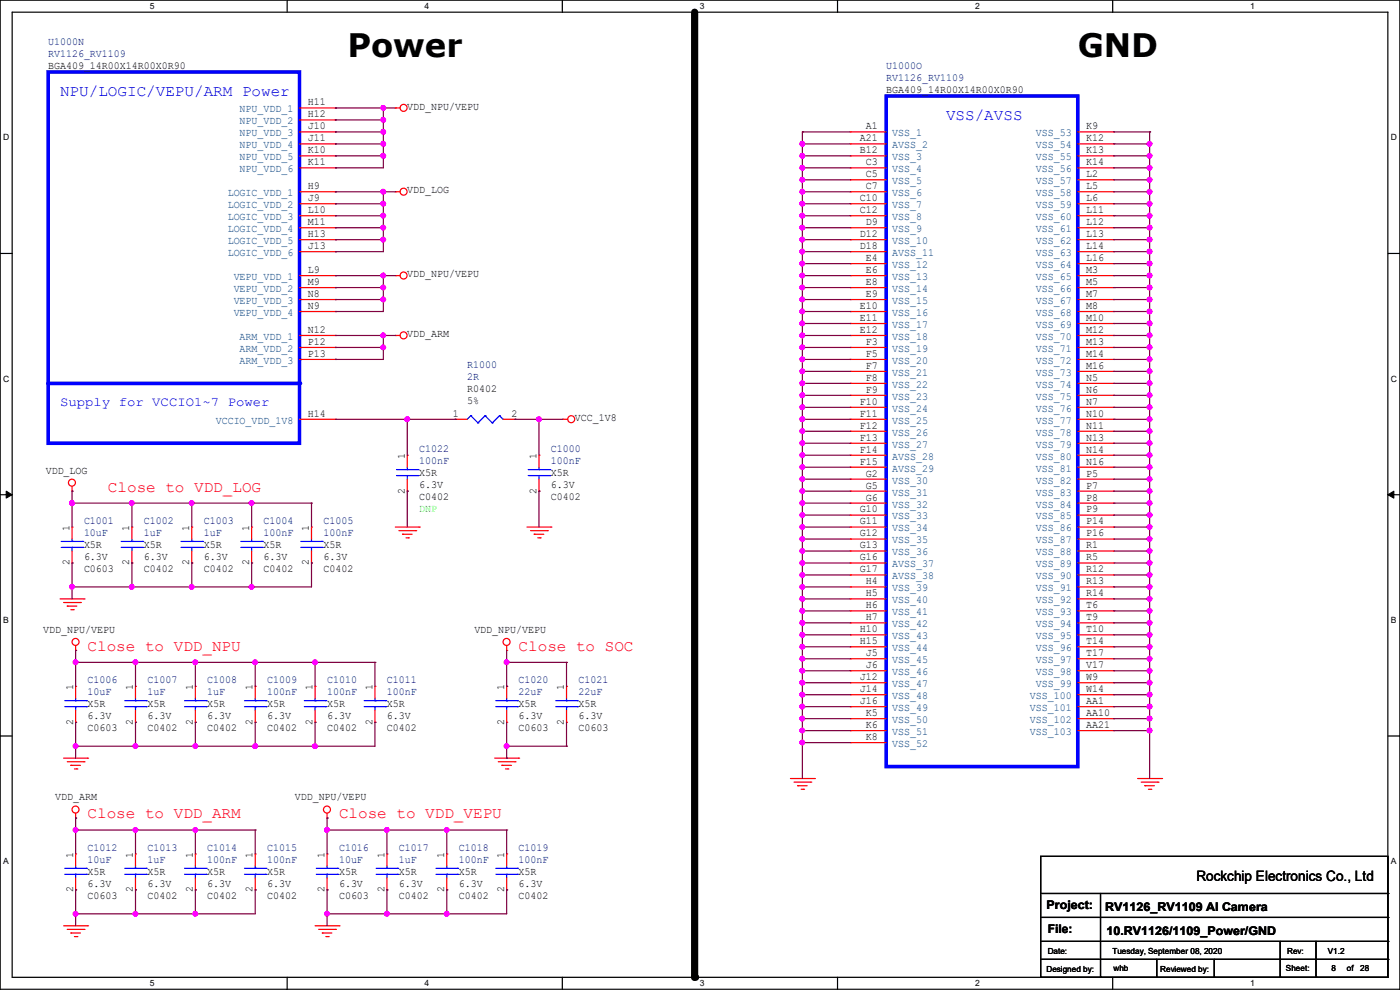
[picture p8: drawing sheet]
<svg xmlns="http://www.w3.org/2000/svg" width="297mm" height="210mm" viewBox="0 0 297 210" stroke-linecap="round" stroke-linejoin="round" font-family="sans-serif">
<defs><g id="words">
<g font-size="6.9">
<text x="73.7" y="12">Power</text>
<text x="228.6" y="12">GND</text>
</g>
<g font-size="3.3" fill="#00f">
<text x="12.7" y="20.4">NPU/LOGIC/VEPU/ARM Power</text>
<text x="200.7" y="25.5">VSS/AVSS</text>
</g>
<g font-size="3.3" fill="#f00">
<text x="22.9" y="104.3">Close to VDD_LOG</text>
<text x="18.6" y="138">Close to VDD_NPU</text>
<text x="110" y="138">Close to SOC</text>
<text x="18.6" y="173.6">Close to VDD_ARM</text>
<text x="71.9" y="173.6">Close to VDD_VEPU</text>
</g>
<text font-size="3" x="253.8" y="186.9">Rockchip Electronics Co., Ltd</text>
<text font-size="2.8" fill="#00f" x="12.7" y="86.1">Supply for VCCIO1~7 Power</text>
<g font-size="2.5">
<text x="222" y="192.9">Project:</text>
<text x="222.3" y="198">File:</text>
<text x="234.5" y="193.2">RV1126_RV1109 AI Camera</text>
<text x="234.7" y="198.2">10.RV1126/1109_Power/GND</text>
</g>
<g font-size="2.3" fill="#000080">
<text x="10.2" y="9.5">U1000N</text>
<text x="10.2" y="12.1">RV1126_RV1109</text>
<text x="188" y="14.6">U1000O</text>
<text x="188" y="17.1">RV1126_RV1109</text>
<text x="99.1" y="78.1">R1000</text>
<text x="99.1" y="80.6">2R</text>
<text x="88.9" y="95.9">C1022</text>
<text x="116.9" y="95.9">C1000</text>
<text x="88.9" y="98.4">100nF</text>
<text x="116.9" y="98.4">100nF</text>
<text x="17.8" y="111.1">C1001</text>
<text x="17.8" y="113.7">10uF</text>
<text x="30.5" y="111.1">C1002</text>
<text x="30.5" y="113.7">1uF</text>
<text x="43.2" y="111.1">C1003</text>
<text x="43.2" y="113.7">1uF</text>
<text x="55.9" y="111.1">C1004</text>
<text x="55.9" y="113.7">100nF</text>
<text x="68.6" y="111.1">C1005</text>
<text x="68.6" y="113.7">100nF</text>
<text x="18.6" y="144.9">C1006</text>
<text x="18.6" y="147.4">10uF</text>
<text x="31.3" y="144.9">C1007</text>
<text x="31.3" y="147.4">1uF</text>
<text x="44" y="144.9">C1008</text>
<text x="44" y="147.4">1uF</text>
<text x="56.7" y="144.9">C1009</text>
<text x="56.7" y="147.4">100nF</text>
<text x="69.4" y="144.9">C1010</text>
<text x="69.4" y="147.4">100nF</text>
<text x="82.1" y="144.9">C1011</text>
<text x="82.1" y="147.4">100nF</text>
<text x="110" y="144.9">C1020</text>
<text x="110" y="147.4">22uF</text>
<text x="122.7" y="144.9">C1021</text>
<text x="122.7" y="147.4">22uF</text>
<text x="18.6" y="180.5">C1012</text>
<text x="18.6" y="183">10uF</text>
<text x="31.3" y="180.5">C1013</text>
<text x="31.3" y="183">1uF</text>
<text x="44" y="180.5">C1014</text>
<text x="44" y="183">100nF</text>
<text x="56.7" y="180.5">C1015</text>
<text x="56.7" y="183">100nF</text>
<text x="71.9" y="180.5">C1016</text>
<text x="71.9" y="183">10uF</text>
<text x="84.6" y="180.5">C1017</text>
<text x="84.6" y="183">1uF</text>
<text x="97.3" y="180.5">C1018</text>
<text x="97.3" y="183">100nF</text>
<text x="110" y="180.5">C1019</text>
<text x="110" y="183">100nF</text>
</g>
<g font-size="2.3">
<text x="10.2" y="14.6">BGA409_14R00X14R00X0R90</text>
<text x="65.3" y="22.4">H11</text>
<text x="86.4" y="23.2">VDD_NPU/VEPU</text>
<text x="188" y="19.7">BGA409_14R00X14R00X0R90</text>
<text x="65.3" y="24.9">H12</text>
<text x="65.3" y="27.4">J10</text>
<text x="65.3" y="30">J11</text>
<text x="182.4" y="30">A21</text>
<text x="183.7" y="27.4">A1</text>
<text x="230.4" y="27.4">K9</text>
<text x="230.4" y="30">K12</text>
<text x="65.3" y="32.5">K10</text>
<text x="65.3" y="35.1">K11</text>
<text x="182.4" y="32.5">B12</text>
<text x="183.7" y="35.1">C3</text>
<text x="230.4" y="35.1">K14</text>
<text x="230.4" y="32.5">K13</text>
<text x="65.3" y="40.1">H9</text>
<text x="86.4" y="41">VDD_LOG</text>
<text x="183.7" y="37.6">C5</text>
<text x="183.7" y="40.1">C7</text>
<text x="230.4" y="37.6">L2</text>
<text x="230.4" y="40.1">L5</text>
<text x="65.3" y="42.7">J9</text>
<text x="65.3" y="45.2">L10</text>
<text x="65.3" y="47.8">M11</text>
<text x="182.4" y="42.7">C10</text>
<text x="182.4" y="45.2">C12</text>
<text x="183.7" y="47.8">D9</text>
<text x="230.4" y="42.7">L6</text>
<text x="230.4" y="47.8">L12</text>
<text x="230.4" y="45.2">L11</text>
<text x="65.3" y="50.3">H13</text>
<text x="65.3" y="52.8">J13</text>
<text x="182.4" y="50.3">D12</text>
<text x="182.4" y="52.8">D18</text>
<text x="230.4" y="50.3">L13</text>
<text x="230.4" y="52.8">L14</text>
<text x="65.3" y="57.9">L9</text>
<text x="86.4" y="58.8">VDD_NPU/VEPU</text>
<text x="183.7" y="55.4">E4</text>
<text x="183.7" y="57.9">E6</text>
<text x="230.4" y="55.4">L16</text>
<text x="230.4" y="57.9">M3</text>
<text x="65.3" y="60.5">M9</text>
<text x="65.3" y="63">N8</text>
<text x="65.3" y="65.5">N9</text>
<text x="182.4" y="65.5">E10</text>
<text x="183.7" y="60.5">E8</text>
<text x="183.7" y="63">E9</text>
<text x="230.4" y="63">M7</text>
<text x="230.4" y="60.5">M5</text>
<text x="230.4" y="65.5">M8</text>
<text x="65.3" y="70.6">N12</text>
<text x="86.4" y="71.5">VDD_ARM</text>
<text x="182.4" y="70.6">E12</text>
<text x="182.4" y="68.1">E11</text>
<text x="230.4" y="70.6">M12</text>
<text x="230.4" y="68.1">M10</text>
<text x="65.3" y="73.2">P12</text>
<text x="65.3" y="75.7">P13</text>
<text x="183.7" y="73.2">F3</text>
<text x="183.7" y="75.7">F5</text>
<text x="230.4" y="73.2">M13</text>
<text x="230.4" y="75.7">M14</text>
<text x="99.1" y="83.2">R0402</text>
<text x="183.7" y="78.2">F7</text>
<text x="183.7" y="83.3">F9</text>
<text x="183.7" y="80.8">F8</text>
<text x="230.4" y="78.2">M16</text>
<text x="230.4" y="80.8">N5</text>
<text x="230.4" y="83.3">N6</text>
<text x="65.3" y="88.4">H14</text>
<text x="96.1" y="88.4">1</text>
<text x="99.1" y="85.7">5%</text>
<text x="108.5" y="88.4">2</text>
<text x="122" y="89.3">VCC_1V8</text>
<text x="182.4" y="85.9">F10</text>
<text x="182.4" y="88.4">F11</text>
<text x="230.4" y="85.9">N7</text>
<text x="230.4" y="88.4">N10</text>
<text x="182.4" y="90.9">F12</text>
<text x="182.4" y="93.5">F13</text>
<text x="230.4" y="90.9">N11</text>
<text x="230.4" y="93.5">N13</text>
<text x="9.7" y="100.5">VDD_LOG</text>
<text x="85.9" y="97.3" transform="rotate(-90 85.9 97.3)">1</text>
<text x="88.9" y="101">X5R</text>
<text x="113.8" y="97.3" transform="rotate(-90 113.8 97.3)">1</text>
<text x="116.9" y="101">X5R</text>
<text x="182.4" y="98.6">F15</text>
<text x="182.4" y="96">F14</text>
<text x="183.7" y="101.1">G2</text>
<text x="230.4" y="101.1">P5</text>
<text x="230.4" y="96">N14</text>
<text x="230.4" y="98.6">N16</text>
<text x="85.9" y="104.7" transform="rotate(-90 85.9 104.7)">2</text>
<text x="88.9" y="106">C0402</text>
<text x="88.9" y="103.5">6.3V</text>
<text x="113.8" y="104.7" transform="rotate(-90 113.8 104.7)">2</text>
<text x="116.9" y="106">C0402</text>
<text x="116.9" y="103.5">6.3V</text>
<text x="183.7" y="103.6">G5</text>
<text x="183.7" y="106.2">G6</text>
<text x="230.4" y="103.6">P7</text>
<text x="230.4" y="106.2">P8</text>
<text x="14.7" y="112.6" transform="rotate(-90 14.7 112.6)">1</text>
<text x="27.4" y="112.6" transform="rotate(-90 27.4 112.6)">1</text>
<text x="40.1" y="112.6" transform="rotate(-90 40.1 112.6)">1</text>
<text x="52.8" y="112.6" transform="rotate(-90 52.8 112.6)">1</text>
<text x="65.5" y="112.6" transform="rotate(-90 65.5 112.6)">1</text>
<text x="182.4" y="108.7">G10</text>
<text x="182.4" y="111.3">G11</text>
<text x="182.4" y="113.8">G12</text>
<text x="230.4" y="111.3">P14</text>
<text x="230.4" y="113.8">P16</text>
<text x="230.4" y="108.7">P9</text>
<text x="14.7" y="119.9" transform="rotate(-90 14.7 119.9)">2</text>
<text x="17.8" y="116.2">X5R</text>
<text x="17.8" y="118.7">6.3V</text>
<text x="27.4" y="119.9" transform="rotate(-90 27.4 119.9)">2</text>
<text x="30.5" y="116.2">X5R</text>
<text x="30.5" y="118.7">6.3V</text>
<text x="40.1" y="119.9" transform="rotate(-90 40.1 119.9)">2</text>
<text x="43.2" y="116.2">X5R</text>
<text x="43.2" y="118.7">6.3V</text>
<text x="52.8" y="119.9" transform="rotate(-90 52.8 119.9)">2</text>
<text x="55.9" y="116.2">X5R</text>
<text x="55.9" y="118.7">6.3V</text>
<text x="65.5" y="119.9" transform="rotate(-90 65.5 119.9)">2</text>
<text x="68.6" y="116.2">X5R</text>
<text x="68.6" y="118.7">6.3V</text>
<text x="182.4" y="118.9">G16</text>
<text x="182.4" y="116.3">G13</text>
<text x="230.4" y="118.9">R5</text>
<text x="230.4" y="116.3">R1</text>
<text x="17.8" y="121.3">C0603</text>
<text x="30.5" y="121.3">C0402</text>
<text x="43.2" y="121.3">C0402</text>
<text x="55.9" y="121.3">C0402</text>
<text x="68.6" y="121.3">C0402</text>
<text x="182.4" y="121.4">G17</text>
<text x="183.7" y="124">H4</text>
<text x="230.4" y="121.4">R12</text>
<text x="230.4" y="124">R13</text>
<text x="183.7" y="126.5">H5</text>
<text x="183.7" y="129">H6</text>
<text x="183.7" y="131.6">H7</text>
<text x="230.4" y="126.5">R14</text>
<text x="230.4" y="131.6">T9</text>
<text x="230.4" y="129">T6</text>
<text x="9.2" y="134.2">VDD_NPU/VEPU</text>
<text x="100.6" y="134.2">VDD_NPU/VEPU</text>
<text x="182.4" y="134.1">H10</text>
<text x="182.4" y="136.7">H15</text>
<text x="230.4" y="134.1">T10</text>
<text x="230.4" y="136.7">T14</text>
<text x="183.7" y="139.2">J5</text>
<text x="183.7" y="141.7">J6</text>
<text x="230.4" y="139.2">T17</text>
<text x="230.4" y="141.7">V17</text>
<text x="15.5" y="146.3" transform="rotate(-90 15.5 146.3)">1</text>
<text x="18.6" y="150">X5R</text>
<text x="28.2" y="146.3" transform="rotate(-90 28.2 146.3)">1</text>
<text x="31.3" y="150">X5R</text>
<text x="40.9" y="146.3" transform="rotate(-90 40.9 146.3)">1</text>
<text x="44" y="150">X5R</text>
<text x="53.6" y="146.3" transform="rotate(-90 53.6 146.3)">1</text>
<text x="56.7" y="150">X5R</text>
<text x="66.3" y="146.3" transform="rotate(-90 66.3 146.3)">1</text>
<text x="69.4" y="150">X5R</text>
<text x="79" y="146.3" transform="rotate(-90 79 146.3)">1</text>
<text x="82.1" y="150">X5R</text>
<text x="106.9" y="146.3" transform="rotate(-90 106.9 146.3)">1</text>
<text x="110" y="150">X5R</text>
<text x="119.6" y="146.3" transform="rotate(-90 119.6 146.3)">1</text>
<text x="122.7" y="150">X5R</text>
<text x="182.4" y="146.8">J14</text>
<text x="182.4" y="149.4">J16</text>
<text x="182.4" y="144.3">J12</text>
<text x="230.4" y="144.3">W9</text>
<text x="230.4" y="146.8">W14</text>
<text x="230.4" y="149.4">AA1</text>
<text x="15.5" y="153.7" transform="rotate(-90 15.5 153.7)">2</text>
<text x="18.6" y="155.1">C0603</text>
<text x="18.6" y="152.5">6.3V</text>
<text x="28.2" y="153.7" transform="rotate(-90 28.2 153.7)">2</text>
<text x="31.3" y="155.1">C0402</text>
<text x="31.3" y="152.5">6.3V</text>
<text x="40.9" y="153.7" transform="rotate(-90 40.9 153.7)">2</text>
<text x="44" y="155.1">C0402</text>
<text x="44" y="152.5">6.3V</text>
<text x="53.6" y="153.7" transform="rotate(-90 53.6 153.7)">2</text>
<text x="56.7" y="155.1">C0402</text>
<text x="56.7" y="152.5">6.3V</text>
<text x="66.3" y="153.7" transform="rotate(-90 66.3 153.7)">2</text>
<text x="69.4" y="155.1">C0402</text>
<text x="69.4" y="152.5">6.3V</text>
<text x="79" y="153.7" transform="rotate(-90 79 153.7)">2</text>
<text x="82.1" y="155.1">C0402</text>
<text x="82.1" y="152.5">6.3V</text>
<text x="106.9" y="153.7" transform="rotate(-90 106.9 153.7)">2</text>
<text x="110" y="155.1">C0603</text>
<text x="110" y="152.5">6.3V</text>
<text x="119.6" y="153.7" transform="rotate(-90 119.6 153.7)">2</text>
<text x="122.7" y="155.1">C0603</text>
<text x="122.7" y="152.5">6.3V</text>
<text x="183.7" y="151.9">K5</text>
<text x="183.7" y="154.4">K6</text>
<text x="230.4" y="151.9">AA10</text>
<text x="230.4" y="154.4">AA21</text>
<text x="183.7" y="157">K8</text>
<text x="11.7" y="169.8">VDD_ARM</text>
<text x="62.5" y="169.8">VDD_NPU/VEPU</text>
<text x="15.5" y="181.9" transform="rotate(-90 15.5 181.9)">1</text>
<text x="18.6" y="185.5">X5R</text>
<text x="28.2" y="181.9" transform="rotate(-90 28.2 181.9)">1</text>
<text x="31.3" y="185.5">X5R</text>
<text x="40.9" y="181.9" transform="rotate(-90 40.9 181.9)">1</text>
<text x="44" y="185.5">X5R</text>
<text x="53.6" y="181.9" transform="rotate(-90 53.6 181.9)">1</text>
<text x="56.7" y="185.5">X5R</text>
<text x="68.8" y="181.9" transform="rotate(-90 68.8 181.9)">1</text>
<text x="71.9" y="185.5">X5R</text>
<text x="81.5" y="181.9" transform="rotate(-90 81.5 181.9)">1</text>
<text x="84.6" y="185.5">X5R</text>
<text x="94.2" y="181.9" transform="rotate(-90 94.2 181.9)">1</text>
<text x="97.3" y="185.5">X5R</text>
<text x="106.9" y="181.9" transform="rotate(-90 106.9 181.9)">1</text>
<text x="110" y="185.5">X5R</text>
<text x="15.5" y="189.3" transform="rotate(-90 15.5 189.3)">2</text>
<text x="18.6" y="190.6">C0603</text>
<text x="18.6" y="188.1">6.3V</text>
<text x="28.2" y="189.3" transform="rotate(-90 28.2 189.3)">2</text>
<text x="31.3" y="190.6">C0402</text>
<text x="31.3" y="188.1">6.3V</text>
<text x="40.9" y="189.3" transform="rotate(-90 40.9 189.3)">2</text>
<text x="44" y="190.6">C0402</text>
<text x="44" y="188.1">6.3V</text>
<text x="53.6" y="189.3" transform="rotate(-90 53.6 189.3)">2</text>
<text x="56.7" y="190.6">C0402</text>
<text x="56.7" y="188.1">6.3V</text>
<text x="68.8" y="189.3" transform="rotate(-90 68.8 189.3)">2</text>
<text x="71.9" y="190.6">C0603</text>
<text x="71.9" y="188.1">6.3V</text>
<text x="81.5" y="189.3" transform="rotate(-90 81.5 189.3)">2</text>
<text x="84.6" y="190.6">C0402</text>
<text x="84.6" y="188.1">6.3V</text>
<text x="94.2" y="189.3" transform="rotate(-90 94.2 189.3)">2</text>
<text x="97.3" y="190.6">C0402</text>
<text x="97.3" y="188.1">6.3V</text>
<text x="106.9" y="189.3" transform="rotate(-90 106.9 189.3)">2</text>
<text x="110" y="190.6">C0402</text>
<text x="110" y="188.1">6.3V</text>
</g>
<g font-size="2.3" fill="#004080">
<text x="50.8" y="23.8">NPU_VDD_1</text>
<text x="50.8" y="26.4">NPU_VDD_2</text>
<text x="50.8" y="28.9">NPU_VDD_3</text>
<text x="189.3" y="28.9">VSS_1</text>
<text x="219.8" y="28.9">VSS_53</text>
<text x="50.8" y="31.5">NPU_VDD_4</text>
<text x="50.8" y="34">NPU_VDD_5</text>
<text x="189.3" y="31.5">AVSS_2</text>
<text x="189.3" y="34">VSS_3</text>
<text x="219.8" y="31.5">VSS_54</text>
<text x="219.8" y="34">VSS_55</text>
<text x="48.3" y="41.6">LOGIC_VDD_1</text>
<text x="50.8" y="36.5">NPU_VDD_6</text>
<text x="189.3" y="39.1">VSS_5</text>
<text x="189.3" y="41.6">VSS_6</text>
<text x="189.3" y="36.5">VSS_4</text>
<text x="219.8" y="39.1">VSS_57</text>
<text x="219.8" y="41.6">VSS_58</text>
<text x="219.8" y="36.5">VSS_56</text>
<text x="48.3" y="44.2">LOGIC_VDD_2</text>
<text x="48.3" y="46.7">LOGIC_VDD_3</text>
<text x="189.3" y="44.2">VSS_7</text>
<text x="189.3" y="46.7">VSS_8</text>
<text x="219.8" y="44.2">VSS_59</text>
<text x="219.8" y="46.7">VSS_60</text>
<text x="48.3" y="49.2">LOGIC_VDD_4</text>
<text x="48.3" y="51.8">LOGIC_VDD_5</text>
<text x="189.3" y="49.2">VSS_9</text>
<text x="189.3" y="51.8">VSS_10</text>
<text x="219.8" y="49.2">VSS_61</text>
<text x="219.8" y="51.8">VSS_62</text>
<text x="48.3" y="54.3">LOGIC_VDD_6</text>
<text x="49.6" y="59.4">VEPU_VDD_1</text>
<text x="189.3" y="56.9">VSS_12</text>
<text x="189.3" y="59.4">VSS_13</text>
<text x="189.3" y="54.3">AVSS_11</text>
<text x="219.8" y="54.3">VSS_63</text>
<text x="219.8" y="56.9">VSS_64</text>
<text x="219.8" y="59.4">VSS_65</text>
<text x="49.6" y="61.9">VEPU_VDD_2</text>
<text x="49.6" y="64.5">VEPU_VDD_3</text>
<text x="189.3" y="61.9">VSS_14</text>
<text x="189.3" y="64.5">VSS_15</text>
<text x="219.8" y="64.5">VSS_67</text>
<text x="219.8" y="61.9">VSS_66</text>
<text x="49.6" y="67">VEPU_VDD_4</text>
<text x="189.3" y="67">VSS_16</text>
<text x="189.3" y="69.6">VSS_17</text>
<text x="219.8" y="67">VSS_68</text>
<text x="219.8" y="69.6">VSS_69</text>
<text x="50.8" y="74.6">ARM_VDD_2</text>
<text x="50.8" y="77.2">ARM_VDD_3</text>
<text x="50.8" y="72.1">ARM_VDD_1</text>
<text x="189.3" y="72.1">VSS_18</text>
<text x="189.3" y="74.6">VSS_19</text>
<text x="189.3" y="77.2">VSS_20</text>
<text x="219.8" y="72.1">VSS_70</text>
<text x="219.8" y="74.6">VSS_71</text>
<text x="219.8" y="77.2">VSS_72</text>
<text x="189.3" y="79.7">VSS_21</text>
<text x="189.3" y="82.3">VSS_22</text>
<text x="219.8" y="79.7">VSS_73</text>
<text x="219.8" y="82.3">VSS_74</text>
<text x="45.8" y="89.9">VCCIO_VDD_1V8</text>
<text x="189.3" y="84.8">VSS_23</text>
<text x="189.3" y="87.3">VSS_24</text>
<text x="189.3" y="89.9">VSS_25</text>
<text x="219.8" y="84.8">VSS_75</text>
<text x="219.8" y="87.3">VSS_76</text>
<text x="219.8" y="89.9">VSS_77</text>
<text x="189.3" y="92.4">VSS_26</text>
<text x="189.3" y="95">VSS_27</text>
<text x="219.8" y="92.4">VSS_78</text>
<text x="219.8" y="95">VSS_79</text>
<text x="189.3" y="100">AVSS_29</text>
<text x="189.3" y="97.5">AVSS_28</text>
<text x="219.8" y="97.5">VSS_80</text>
<text x="219.8" y="100">VSS_81</text>
<text x="189.3" y="102.6">VSS_30</text>
<text x="189.3" y="105.1">VSS_31</text>
<text x="189.3" y="107.7">VSS_32</text>
<text x="219.8" y="102.6">VSS_82</text>
<text x="219.8" y="105.1">VSS_83</text>
<text x="219.8" y="107.7">VSS_84</text>
<text x="189.3" y="110.2">VSS_33</text>
<text x="189.3" y="112.7">VSS_34</text>
<text x="219.8" y="112.7">VSS_86</text>
<text x="219.8" y="110.2">VSS_85</text>
<text x="189.3" y="117.8">VSS_36</text>
<text x="189.3" y="115.3">VSS_35</text>
<text x="219.8" y="115.3">VSS_87</text>
<text x="219.8" y="117.8">VSS_88</text>
<text x="189.3" y="120.4">AVSS_37</text>
<text x="189.3" y="122.9">AVSS_38</text>
<text x="189.3" y="125.4">VSS_39</text>
<text x="219.8" y="120.4">VSS_89</text>
<text x="219.8" y="122.9">VSS_90</text>
<text x="219.8" y="125.4">VSS_91</text>
<text x="189.3" y="128">VSS_40</text>
<text x="189.3" y="130.5">VSS_41</text>
<text x="219.8" y="128">VSS_92</text>
<text x="219.8" y="130.5">VSS_93</text>
<text x="189.3" y="135.6">VSS_43</text>
<text x="189.3" y="133.1">VSS_42</text>
<text x="219.8" y="133.1">VSS_94</text>
<text x="219.8" y="135.6">VSS_95</text>
<text x="189.3" y="138.1">VSS_44</text>
<text x="189.3" y="140.7">VSS_45</text>
<text x="189.3" y="143.2">VSS_46</text>
<text x="219.8" y="138.1">VSS_96</text>
<text x="219.8" y="140.7">VSS_97</text>
<text x="219.8" y="143.2">VSS_98</text>
<text x="189.3" y="148.3">VSS_48</text>
<text x="189.3" y="145.8">VSS_47</text>
<text x="218.5" y="148.3">VSS_100</text>
<text x="219.8" y="145.8">VSS_99</text>
<text x="189.3" y="150.8">VSS_49</text>
<text x="189.3" y="153.4">VSS_50</text>
<text x="189.3" y="155.9">VSS_51</text>
<text x="218.5" y="150.8">VSS_101</text>
<text x="218.5" y="153.4">VSS_102</text>
<text x="218.5" y="155.9">VSS_103</text>
<text x="189.3" y="158.5">VSS_52</text>
</g>
<text font-size="2.3" fill="#0f0" x="88.9" y="108.6">DNP</text>
<g font-size="1.8">
<text x="31.8" y="1.9">5</text>
<text x="90.1" y="1.9">4</text>
<text x="148.5" y="1.9">3</text>
<text x="206.8" y="1.9">2</text>
<text x="265.2" y="1.9">1</text>
<text x=".7" y="29.8">D</text>
<text x="295.1" y="29.8">D</text>
<text x=".7" y="80.9">C</text>
<text x="295.1" y="80.9">C</text>
<text x=".7" y="132.1">B</text>
<text x="295.1" y="132.1">B</text>
<text x=".7" y="183.3">A</text>
<text x="295.1" y="183.3">A</text>
<text x="222.3" y="202.3">Date:</text>
<text x="236" y="202.3">Tuesday, September 08, 2020</text>
<text x="273.1" y="202.3">Rev:</text>
<text x="281.7" y="202.3">V1.2</text>
<text x="31.8" y="209.2">5</text>
<text x="90.1" y="209.2">4</text>
<text x="148.5" y="209.2">3</text>
<text x="206.8" y="209.2">2</text>
<text x="222" y="206.1">Designed by:</text>
<text x="236.2" y="205.9">whb</text>
<text x="246.1" y="206.1">Reviewed by:</text>
<text x="265.2" y="209.2">1</text>
<text x="272.8" y="205.9">Sheet:</text>
<text x="282.5" y="205.9">8</text>
<text x="285.7" y="205.9">of</text>
<text x="288.6" y="205.9">28</text>
</g>
</g></defs>
<path d="M0 0h297v209.8h-297zM2.6 2.6h291.8v204.7h-291.8z" fill="none" stroke="#000" stroke-width=".25"/>
<g fill="#fff">
<path d="M31.7 .3h1v2h-1z"/>
<path d="M31.7 207.6h1v2h-1z"/>
</g>
<path d="M60.9 0v2.6M60.9 207.3v2.5" fill="none" stroke="#000" stroke-width=".25"/>
<g fill="#fff">
<path d="M90.1 .3h1v2h-1z"/>
<path d="M90.1 207.6h1v2h-1z"/>
</g>
<path d="M119.3 0v2.6M119.3 207.3v2.5" fill="none" stroke="#000" stroke-width=".25"/>
<g fill="#fff">
<path d="M148.5 .3h.9v2h-.9z"/>
<path d="M148.5 207.6h.9v2h-.9z"/>
</g>
<path d="M177.7 0v2.6M177.7 207.3v2.5" fill="none" stroke="#000" stroke-width=".25"/>
<g fill="#fff">
<path d="M206.8 .3h1v2h-1z"/>
<path d="M206.8 207.6h1v2h-1z"/>
</g>
<path d="M236.1 0v2.6M236.1 207.3v2.5" fill="none" stroke="#000" stroke-width=".25"/>
<g fill="#fff">
<path d="M265.2 .3h1v2h-1z"/>
<path d="M265.2 207.6h1v2h-1z"/>
<path d="M.7 28.2h1.2v1.9h-1.2z"/>
<path d="M295.1 28.2h1.2v1.9h-1.2z"/>
<path d="M.7 79.3h1.2v2h-1.2z"/>
<path d="M295.1 79.3h1.2v2h-1.2z"/>
</g>
<path d="M0 53.8h2.6M294.4 53.8h2.6" fill="none" stroke="#000" stroke-width=".25"/>
<g fill="#fff">
<path d="M.7 130.5h1.2v2h-1.2z"/>
<path d="M295.1 130.5h1.1v2h-1.1z"/>
</g>
<path d="M0 104.9h2.6M294.4 104.9h2.6" fill="none" stroke="#000" stroke-width=".25"/>
<path d="M1.3 104.2l1.3 .7-1.3 .8zM294.4 104.9l1.3-.7v1.5z" fill="#000" stroke="#000" stroke-width=".21"/>
<g fill="#fff">
<path d="M.7 181.7h1.2v2h-1.2z"/>
<path d="M295.1 181.7h1.1v2h-1.1z"/>
</g>
<g fill="none" stroke="#000" stroke-width=".25">
<path d="M0 156.1h2.6M294.4 156.1h2.6M220.8 181.7h73.6v25.6h-73.6zM220.8 189.5h73.6M220.8 194.6h73.6M220.8 199.7h73.6M233.5 189.5v17.8M271.6 199.7v7.6M279.2 199.7v7.6M294.4 189.5h.1M294.4 194.6h.1M294.4 199.7h.1"/>
<path d="M220.8 203.5h73.6M233.5 207.3h.1M245.4 207.3h.1M245.4 203.5v3.8M257.6 207.3h.1M257.6 203.5v3.8M271.6 207.3h.1M279.2 207.3h.1M294.4 203.5h.1"/>
</g>
<path d="M147.4 2.6v204.7" fill="none" stroke="#000" stroke-width="1.5"/>
<circle cx="147.4" cy="207.3" r=".76" fill="#000"/>
<g fill="none" stroke="#f00" stroke-width=".25">
<path d="M83.9 22.9h.1M83.9 22.9h1M180.4 28h.1M180.4 30.5h.1M180.4 33.1h.1M180.4 38.1h.1M180.4 35.6h.1M180.4 28h7.6M180.4 30.5h7.6M180.4 33.1h7.6M180.4 38.1h7.6M180.4 35.6h7.6"/>
<path d="M228.6 28h7.7M228.6 30.5h7.7M228.6 33.1h7.7M228.6 38.1h7.7M228.6 35.6h7.7M236.3 28h.1M236.3 30.5h.1M236.3 38.1h.1M236.3 35.6h.1M236.3 33.1h.1M83.9 40.7h.1M83.9 58.5h.1"/>
<path d="M83.9 40.7h1M83.9 58.5h1M180.4 40.7h.1M180.4 43.2h.1M180.4 45.8h.1M180.4 48.3h.1M180.4 50.8h.1M180.4 55.9h.1M180.4 58.5h.1M180.4 53.4h.1M180.4 40.7h7.6M180.4 58.5h7.6"/>
<path d="M180.4 43.2h7.6M180.4 45.8h7.6M180.4 48.3h7.6M180.4 50.8h7.6M180.4 55.9h7.6M180.4 53.4h7.6M228.6 40.7h7.7M228.6 58.5h7.7M228.6 43.2h7.7M228.6 45.8h7.7M228.6 48.3h7.7M228.6 50.8h7.7"/>
<path d="M228.6 55.9h7.7M228.6 53.4h7.7M236.3 40.7h.1M236.3 43.2h.1M236.3 48.3h.1M236.3 50.8h.1M236.3 53.4h.1M236.3 55.9h.1M236.3 45.8h.1M236.3 58.5h.1M83.9 71.2h.1M83.9 71.2h1"/>
<path d="M180.4 61h.1M180.4 63.5h.1M180.4 66.1h.1M180.4 71.2h.1M180.4 73.7h.1M180.4 76.2h.1M180.4 78.8h.1M180.4 68.6h.1M180.4 71.2h7.6M180.4 61h7.6M180.4 63.5h7.6M180.4 66.1h7.6"/>
<path d="M180.4 73.7h7.6M180.4 76.2h7.6M180.4 78.8h7.6M180.4 68.6h7.6M228.6 71.2h7.7M228.6 61h7.7M228.6 63.5h7.7M228.6 66.1h7.7M228.6 73.7h7.7M228.6 76.2h7.7M228.6 78.8h7.7M228.6 68.6h7.7"/>
<path d="M236.3 63.5h.1M236.3 71.2h.1M236.3 73.7h.1M236.3 76.2h.1M236.3 78.8h.1M236.3 61h.1M236.3 66.1h.1M236.3 68.6h.1M86.4 96.6h.1M86.4 96.6v2.5M119.4 88.9h.1M119.4 88.9h1"/>
<path d="M180.4 83.9h.1M180.4 86.4h.1M180.4 91.5h.1M180.4 99.1h.1M180.4 88.9h.1M180.4 81.3h.1M180.4 94h.1M180.4 96.6h.1M180.4 88.9h7.6M180.4 83.9h7.6M180.4 86.4h7.6M180.4 91.5h7.6"/>
<path d="M180.4 99.1h7.6M180.4 81.3h7.6M180.4 94h7.6M180.4 96.6h7.6M228.6 88.9h7.7M228.6 83.9h7.7M228.6 86.4h7.7M228.6 91.5h7.7M228.6 99.1h7.7M228.6 81.3h7.7M228.6 94h7.7M228.6 96.6h7.7"/>
<path d="M236.3 81.3h.1M236.3 83.9h.1M236.3 86.4h.1M236.3 91.5h.1M236.3 94h.1M236.3 96.6h.1M236.3 99.1h.1M236.3 88.9h.1M15.3 104.2h.1M15.3 111.8h.1M15.3 119.4h.1M15.3 103.2v1"/>
<path d="M15.3 111.8v2.5M15.3 116.9v2.5M40.7 111.8h.1M40.7 119.4h.1M40.7 111.8v2.5M40.7 116.9v2.5M83.9 111.8h5M84.6 112.6h3.6M85.4 113.3h.1M85.4 113.3h2M86.1 114.1h.6M86.4 104.2h.1"/>
<path d="M86.4 101.6v2.6M86.7 114.1h.1M88.2 112.6h.1M88.9 111.8h.1M111.8 111.8h5.1M112.6 112.6h3.5M113.3 113.3h.1M113.3 113.3h2.1M114.1 114.1h.5M114.6 114.1h.1M116.1 112.6h.1M116.9 111.8h.1"/>
<path d="M180.4 101.6h.1M180.4 104.2h.1M180.4 109.3h.1M180.4 111.8h.1M180.4 119.4h.1M180.4 106.7h.1M180.4 116.9h.1M180.4 114.3h.1M180.4 111.8h7.6M180.4 101.6h7.6M180.4 104.2h7.6M180.4 109.3h7.6"/>
<path d="M180.4 119.4h7.6M180.4 106.7h7.6M180.4 114.3h7.6M180.4 116.9h7.6M228.6 111.8h7.7M228.6 101.6h7.7M228.6 104.2h7.7M228.6 109.3h7.7M228.6 119.4h7.7M228.6 106.7h7.7M228.6 114.3h7.7M228.6 116.9h7.7"/>
<path d="M236.3 101.6h.1M236.3 104.2h.1M236.3 106.7h.1M236.3 111.8h.1M236.3 114.3h.1M236.3 119.4h.1M236.3 116.9h.1M236.3 109.3h.1M12.7 127h5.1M13.5 127.8h3.6M14.3 128.6h.1M14.3 128.6h2"/>
<path d="M15 129.3h.5M15.5 129.3h.1M16 138h.1M16 136.9v1.1M17.1 127.8h.1M17.8 127h.1M107.5 138h.1M107.5 136.9v1.1M180.4 122h.1M180.4 127h.1M180.4 129.6h.1M180.4 134.7h.1"/>
<path d="M180.4 137.2h.1M180.4 139.7h.1M180.4 132.1h.1M180.4 124.5h.1M180.4 127h7.6M180.4 122h7.6M180.4 129.6h7.6M180.4 134.7h7.6M180.4 137.2h7.6M180.4 139.7h7.6M180.4 132.1h7.6M180.4 124.5h7.6"/>
<path d="M228.6 127h7.7M228.6 122h7.7M228.6 129.6h7.7M228.6 134.7h7.7M228.6 137.2h7.7M228.6 139.7h7.7M228.6 132.1h7.7M228.6 124.5h7.7M236.3 127h.1M236.3 132.1h.1M236.3 122h.1M236.3 124.5h.1"/>
<path d="M236.3 129.6h.1M236.3 134.7h.1M236.3 137.2h.1M236.3 139.7h.1M41.4 145.6h.1M41.4 153.2h.1M41.4 145.6v2.5M41.4 150.7v2.5M79.5 145.6h.1M79.5 153.2h.1M79.5 145.6v2.5M79.5 150.7v2.5"/>
<path d="M107.5 145.6h.1M107.5 153.2h.1M107.5 145.6v2.5M107.5 150.7v2.5M120.2 145.6h.1M120.2 153.2h.1M120.2 145.6v2.5M120.2 150.7v2.5M180.4 142.3h.1M180.4 147.4h.1M180.4 149.9h.1M180.4 152.4h.1"/>
<path d="M180.4 155h.1M180.4 157.5h.1M180.4 144.8h.1M180.4 142.3h7.6M180.4 147.4h7.6M180.4 149.9h7.6M180.4 152.4h7.6M180.4 155h7.6M180.4 157.5h7.6M180.4 144.8h7.6M228.6 142.3h7.7M228.6 147.4h7.7"/>
<path d="M228.6 149.9h7.7M228.6 152.4h7.7M228.6 155h7.7M228.6 144.8h7.7M236.3 142.3h.1M236.3 144.8h.1M236.3 147.4h.1M236.3 149.9h.1M236.3 152.4h.1M236.3 155h.1M13.5 160.8h5.1M14.3 161.6h3.5"/>
<path d="M15 162.3h.1M15 162.3h2.1M15.8 163.1h.5M16 173.5h.1M16 172.5v1M16.3 163.1h.1M17.8 161.6h.1M18.6 160.8h.1M69.4 173.5h.1M69.4 172.5v1M104.9 160.8h5.1M105.7 161.6h3.6"/>
<path d="M106.5 162.3h.1M106.5 162.3h2M107.2 163.1h.5M107.7 163.1h.1M109.3 161.6h.1M110 160.8h.1M167.7 165.1h5.1M168.4 165.9h3.6M169.2 166.7h.1M169.2 166.7h2M170 167.4h.5M170.5 167.4h.1"/>
<path d="M172 165.9h.1M172.8 165.1h.1M241.3 165.1h5.1M242.1 165.9h3.6M242.9 166.7h.1M242.9 166.7h2M243.6 167.4h.5M244.1 167.4h.1M245.7 165.9h.1M246.4 165.1h.1M13.5 196.4h5.1M14.3 197.1h3.5"/>
<path d="M15 197.9h.1M15 197.9h2.1M15.8 198.7h.5M16.3 198.7h.1M17.8 197.1h.1M18.6 196.4h.1M54.1 181.1h.1M54.1 188.8h.1M54.1 181.1v2.6M54.1 186.2v2.6M66.8 196.4h5.1M67.6 197.1h3.6"/>
<path d="M68.4 197.9h.1M68.4 197.9h2M69.1 198.7h.5M69.6 198.7h.1M71.2 197.1h.1M71.9 196.4h.1M82.1 181.1h.1M82.1 188.8h.1M82.1 181.1v2.6M82.1 186.2v2.6M94.8 181.1h.1M94.8 188.8h.1"/>
<path d="M94.8 181.1v2.6M94.8 186.2v2.6"/>
<circle cx="85.6" cy="22.9" r=".74"/>
<circle cx="85.6" cy="58.4" r=".74"/>
<circle cx="85.6" cy="40.7" r=".74"/>
<circle cx="85.6" cy="71.1" r=".74"/>
<circle cx="121.2" cy="88.9" r=".74"/>
<circle cx="15.3" cy="102.4" r=".74"/>
<circle cx="16" cy="136.2" r=".74"/>
<circle cx="107.5" cy="136.2" r=".74"/>
<circle cx="16" cy="171.7" r=".74"/>
<circle cx="69.4" cy="171.7" r=".74"/>
</g>
<path d="M10.2 15.3h53.3v78.7h-53.3zM188 20.4h40.6v142.2h-40.6zM10.2 81.3h53.3" fill="none" stroke="#00f" stroke-width=".76"/>
<g fill="none" stroke="#00f" stroke-width=".25">
<path d="M84.1 99.6h4.6M86.4 99.6h.1M86.4 99.1v.5M88.7 99.6h.1M13 116.1h4.6M13 114.9h4.6M15.3 114.9h.1M15.3 116.1h.1M15.3 114.3v.6M15.3 116.1v.8M17.6 116.1h.1M17.6 114.9h.1"/>
<path d="M38.4 116.1h4.6M38.4 114.9h4.6M40.7 114.9h.1M40.7 116.1h.1M40.7 114.3v.6M40.7 116.1v.8M43 116.1h.1M43 114.9h.1M84.1 100.9h4.6M86.4 100.9h.1M86.4 100.9v.7M88.7 100.9h.1"/>
<path d="M39.2 149.9h4.5M39.2 148.6h4.5M41.4 148.6h.1M41.4 149.9h.1M41.4 148.1v.5M41.4 149.9v.8M43.7 149.9h.1M43.7 148.6h.1M77.3 149.9h4.5M77.3 148.6h4.5M79.5 148.6h.1M79.5 149.9h.1"/>
<path d="M79.5 148.1v.5M79.5 149.9v.8M81.8 149.9h.1M81.8 148.6h.1M105.2 149.9h4.6M105.2 148.6h4.6M107.5 148.6h.1M107.5 149.9h.1M107.5 148.1v.5M107.5 149.9v.8M109.8 149.9h.1M109.8 148.6h.1"/>
<path d="M117.9 149.9h4.6M117.9 148.6h4.6M120.2 148.6h.1M120.2 149.9h.1M120.2 148.1v.5M120.2 149.9v.8M122.5 149.9h.1M122.5 148.6h.1M51.9 185.5h4.5M51.9 184.2h4.5M54.1 184.2h.1M54.1 185.5h.1"/>
<path d="M54.1 183.7v.5M54.1 185.5v.7M56.4 185.5h.1M56.4 184.2h.1M79.8 185.5h4.6M79.8 184.2h4.6M82.1 184.2h.1M82.1 185.5h.1M82.1 183.7v.5M82.1 185.5v.7M84.4 185.5h.1M84.4 184.2h.1"/>
<path d="M92.5 185.5h4.6M92.5 184.2h4.6M94.8 184.2h.1M94.8 185.5h.1M94.8 183.7v.5M94.8 185.5v.7M97.1 185.5h.1M97.1 184.2h.1"/>
</g>
<circle cx="63.5" cy="81.3" r=".38" fill="#00f"/>
<g fill="none" stroke="#f00" stroke-width=".25">
<path d="M63.5 22.9h7.7M63.5 25.4h7.7M63.5 28h7.7M63.5 30.5h7.7M63.5 33.1h7.7M63.5 35.6h7.7M71.2 22.9h.1M71.2 25.4h.1M71.2 28h.1M71.2 30.5h.1M71.2 33.1h.1M71.2 35.6h.1"/>
<path d="M63.5 40.7h7.7M63.5 43.2h7.7M63.5 45.8h7.7M63.5 48.3h7.7M63.5 50.8h7.7M63.5 53.4h7.7M63.5 58.5h7.7M71.2 40.7h.1M71.2 43.2h.1M71.2 45.8h.1M71.2 48.3h.1M71.2 50.8h.1"/>
<path d="M71.2 53.4h.1M71.2 58.5h.1M63.5 61h7.7M63.5 63.5h7.7M63.5 73.7h7.7M63.5 76.2h7.7M63.5 71.2h7.7M63.5 66.1h7.7M71.2 61h.1M71.2 63.5h.1M71.2 73.7h.1M71.2 76.2h.1"/>
<path d="M71.2 71.2h.1M71.2 66.1h.1M63.5 88.9h7.7M71.2 88.9h.1M96.6 88.9h.1M96.6 88.9h2.5M106.7 88.9h2.6M109.3 88.9h.1M114.3 96.6h.1M114.3 96.6v2.5M28 111.8h.1M28 119.4h.1"/>
<path d="M28 111.8v2.5M28 116.9v2.5M53.4 111.8h.1M53.4 119.4h.1M53.4 111.8v2.5M53.4 116.9v2.5M66.1 111.8h.1M66.1 119.4h.1M66.1 111.8v2.5M66.1 116.9v2.5M114.3 104.2h.1M114.3 101.6v2.6"/>
<path d="M16 145.6h.1M16 153.2h.1M16 145.6v2.5M16 150.7v2.5M28.7 145.6h.1M28.7 153.2h.1M28.7 145.6v2.5M28.7 150.7v2.5M54.1 145.6h.1M54.1 153.2h.1M54.1 145.6v2.5M54.1 150.7v2.5"/>
<path d="M66.8 145.6h.1M66.8 153.2h.1M66.8 145.6v2.5M66.8 150.7v2.5M16 181.1h.1M16 188.8h.1M16 181.1v2.6M16 186.2v2.6M28.7 181.1h.1M28.7 188.8h.1M28.7 181.1v2.6M28.7 186.2v2.6"/>
<path d="M41.4 181.1h.1M41.4 188.8h.1M41.4 181.1v2.6M41.4 186.2v2.6M69.4 181.1h.1M69.4 188.8h.1M69.4 181.1v2.6M69.4 186.2v2.6M107.5 181.1h.1M107.5 188.8h.1M107.5 181.1v2.6M107.5 186.2v2.6"/>
</g>
<g fill="none" stroke="#00f" stroke-width=".25">
<path d="M99.9 88.2h.1M99.9 88.2l-.8 .7M99.9 88.2l1.5 1.5M101.4 89.7h.1M102.9 88.2h.1M102.9 88.2l-1.5 1.5M102.9 88.2l1.5 1.5M104.4 89.7h.1M106 88.2h.1M106 88.2l-1.6 1.5M106 88.2l.7 .7M106.7 88.9h.1"/>
<path d="M112.1 99.6h4.5M114.3 99.6h.1M114.3 99.1v.5M116.6 99.6h.1M25.7 116.1h4.6M25.7 114.9h4.6M28 114.9h.1M28 116.1h.1M28 114.3v.6M28 116.1v.8M30.3 116.1h.1M30.3 114.9h.1"/>
<path d="M51.1 116.1h4.6M51.1 114.9h4.6M53.4 114.9h.1M53.4 116.1h.1M53.4 114.3v.6M53.4 116.1v.8M55.7 116.1h.1M55.7 114.9h.1M63.8 116.1h4.6M63.8 114.9h4.6M66.1 114.9h.1M66.1 116.1h.1"/>
<path d="M66.1 114.3v.6M66.1 116.1v.8M68.4 116.1h.1M68.4 114.9h.1M112.1 100.9h4.5M114.3 100.9h.1M114.3 100.9v.7M116.6 100.9h.1M13.8 149.9h4.5M13.8 148.6h4.5M16 148.6h.1M16 149.9h.1"/>
<path d="M16 148.1v.5M16 149.9v.8M18.3 149.9h.1M18.3 148.6h.1M26.5 149.9h4.5M26.5 148.6h4.5M28.7 148.6h.1M28.7 149.9h.1M28.7 148.1v.5M28.7 149.9v.8M31 149.9h.1M31 148.6h.1"/>
<path d="M51.9 149.9h4.5M51.9 148.6h4.5M54.1 148.6h.1M54.1 149.9h.1M54.1 148.1v.5M54.1 149.9v.8M56.4 149.9h.1M56.4 148.6h.1M64.6 149.9h4.5M64.6 148.6h4.5M66.8 148.6h.1M66.8 149.9h.1"/>
<path d="M66.8 148.1v.5M66.8 149.9v.8M69.1 149.9h.1M69.1 148.6h.1M13.8 185.5h4.5M13.8 184.2h4.5M16 184.2h.1M16 185.5h.1M16 183.7v.5M16 185.5v.7M18.3 185.5h.1M18.3 184.2h.1"/>
<path d="M26.5 185.5h4.5M26.5 184.2h4.5M28.7 184.2h.1M28.7 185.5h.1M28.7 183.7v.5M28.7 185.5v.7M31 185.5h.1M31 184.2h.1M39.2 185.5h4.5M39.2 184.2h4.5M41.4 184.2h.1M41.4 185.5h.1"/>
<path d="M41.4 183.7v.5M41.4 185.5v.7M43.7 185.5h.1M43.7 184.2h.1M67.1 185.5h4.6M67.1 184.2h4.6M69.4 184.2h.1M69.4 185.5h.1M69.4 183.7v.5M69.4 185.5v.7M71.7 185.5h.1M71.7 184.2h.1"/>
<path d="M105.2 185.5h4.6M105.2 184.2h4.6M107.5 184.2h.1M107.5 185.5h.1M107.5 183.7v.5M107.5 185.5v.7M109.8 185.5h.1M109.8 184.2h.1"/>
</g>
<g fill="none" stroke="#800040" stroke-width=".25">
<path d="M71.2 35.6h.1M71.2 30.5h.1M71.2 28h.1M71.2 33.1h.1M71.2 22.9h.1M71.2 25.4h.1M71.2 30.5h10.1M71.2 28h10.1M71.2 33.1h10.1M71.2 22.9h12.7M71.2 25.4h10.1M81.3 25.4h.1"/>
<path d="M81.3 28h.1M81.3 30.5h.1M81.3 33.1h.1M81.3 22.9h.1M81.3 22.9v12.7h-10.1M170.2 35.6h.1M170.2 30.5h.1M170.2 28h.1M170.2 33.1h.1M170.2 38.1h.1M170.2 35.6h10.2M170.2 30.5h10.2"/>
<path d="M170.2 28h10.2M170.2 33.1h10.2M170.2 28v137.1M170.2 38.1h10.2M236.3 35.6h7.6M236.3 30.5h7.6M236.3 28h7.6M236.3 33.1h7.6M236.3 38.1h7.6M243.9 30.5h.1M243.9 33.1h.1M243.9 35.6h.1"/>
<path d="M243.9 28h.1M243.9 38.1h.1M243.9 28v137.1M71.2 58.5h.1M71.2 50.8h.1M71.2 53.4h.1M71.2 45.8h.1M71.2 48.3h.1M71.2 40.7h.1M71.2 43.2h.1M71.2 58.5h12.7M71.2 50.8h10.1"/>
<path d="M71.2 45.8h10.1M71.2 48.3h10.1M71.2 40.7h12.7M71.2 43.2h10.1M81.3 58.5h.1M81.3 50.8h.1M81.3 40.7h.1M81.3 43.2h.1M81.3 45.8h.1M81.3 48.3h.1M81.3 40.7v12.7h-10.1M81.3 58.5v7.6h-10.1"/>
<path d="M170.2 58.5h.1M170.2 55.9h.1M170.2 50.8h.1M170.2 48.3h.1M170.2 45.8h.1M170.2 43.2h.1M170.2 40.7h.1M170.2 53.4h.1M170.2 58.5h10.2M170.2 50.8h10.2M170.2 53.4h10.2M170.2 45.8h10.2"/>
<path d="M170.2 48.3h10.2M170.2 40.7h10.2M170.2 43.2h10.2M170.2 55.9h10.2M236.3 58.5h7.6M236.3 50.8h7.6M236.3 53.4h7.6M236.3 45.8h7.6M236.3 48.3h7.6M236.3 40.7h7.6M236.3 43.2h7.6M236.3 55.9h7.6"/>
<path d="M243.9 40.7h.1M243.9 50.8h.1M243.9 53.4h.1M243.9 55.9h.1M243.9 43.2h.1M243.9 45.8h.1M243.9 58.5h.1M243.9 48.3h.1M71.2 76.2h.1M71.2 71.2h.1M71.2 73.7h.1M71.2 63.5h.1"/>
<path d="M71.2 66.1h.1M71.2 61h.1M71.2 71.2h12.7M71.2 73.7h10.1M71.2 63.5h10.1M71.2 61h10.1M81.3 71.2h.1M81.3 73.7h.1M81.3 63.5h.1M81.3 61h.1M81.3 71.2v5h-10.1M170.2 71.2h.1"/>
<path d="M170.2 68.6h.1M170.2 66.1h.1M170.2 61h.1M170.2 73.7h.1M170.2 63.5h.1M170.2 76.2h.1M170.2 78.8h.1M170.2 76.2h10.2M170.2 71.2h10.2M170.2 73.7h10.2M170.2 63.5h10.2M170.2 66.1h10.2"/>
<path d="M170.2 61h10.2M170.2 78.8h10.2M170.2 68.6h10.2M236.3 76.2h7.6M236.3 71.2h7.6M236.3 73.7h7.6M236.3 63.5h7.6M236.3 66.1h7.6M236.3 61h7.6M236.3 78.8h7.6M236.3 68.6h7.6M243.9 63.5h.1"/>
<path d="M243.9 66.1h.1M243.9 68.6h.1M243.9 71.2h.1M243.9 76.2h.1M243.9 78.8h.1M243.9 73.7h.1M243.9 61h.1M71.2 88.9h25.4M86.4 88.9h.1M86.4 88.9v7.7M96.6 88.9h.1M109.3 88.9h.1"/>
<path d="M109.3 88.9h10.1M114.3 88.9h.1M114.3 88.9v7.7M170.2 96.6h.1M170.2 88.9h.1M170.2 86.4h.1M170.2 81.3h.1M170.2 99.1h.1M170.2 83.9h.1M170.2 91.5h.1M170.2 94h.1M170.2 88.9h10.2"/>
<path d="M170.2 96.6h10.2M170.2 81.3h10.2M170.2 99.1h10.2M170.2 94h10.2M170.2 91.5h10.2M170.2 83.9h10.2M170.2 86.4h10.2M236.3 88.9h7.6M236.3 96.6h7.6M236.3 81.3h7.6M236.3 99.1h7.6M236.3 94h7.6"/>
<path d="M236.3 91.5h7.6M236.3 83.9h7.6M236.3 86.4h7.6M243.9 81.3h.1M243.9 88.9h.1M243.9 94h.1M243.9 99.1h.1M243.9 96.6h.1M243.9 91.5h.1M243.9 83.9h.1M243.9 86.4h.1M15.3 106.7h.1"/>
<path d="M15.3 119.4h.1M15.3 104.2h.1M15.3 106.7h50.8M15.3 104.2v7.6M15.3 119.4v7.6M28 106.7h.1M28 119.4h.1M28 106.7v5.1M28 119.4v5.1M40.7 106.7h.1M40.7 119.4h.1M40.7 106.7v5.1"/>
<path d="M40.7 119.4v5.1M53.4 106.7h.1M53.4 119.4h.1M53.4 106.7v5.1M53.4 119.4v5.1M66.1 106.7h.1M66.1 119.4h.1M66.1 119.4v5.1h-50.8M66.1 106.7v5.1M86.4 104.2h.1M86.4 104.2v7.6M114.3 104.2h.1"/>
<path d="M114.3 104.2v7.6M170.2 116.9h.1M170.2 119.4h.1M170.2 111.8h.1M170.2 109.3h.1M170.2 106.7h.1M170.2 104.2h.1M170.2 101.6h.1M170.2 114.3h.1M170.2 101.6h10.2M170.2 116.9h10.2M170.2 109.3h10.2"/>
<path d="M170.2 114.3h10.2M170.2 119.4h10.2M170.2 106.7h10.2M170.2 104.2h10.2M170.2 111.8h10.2M236.3 101.6h7.6M236.3 116.9h7.6M236.3 109.3h7.6M236.3 114.3h7.6M236.3 119.4h7.6M236.3 106.7h7.6M236.3 104.2h7.6"/>
<path d="M236.3 111.8h7.6M243.9 101.6h.1M243.9 109.3h.1M243.9 111.8h.1M243.9 114.3h.1M243.9 119.4h.1M243.9 104.2h.1M243.9 116.9h.1M243.9 106.7h.1M15.3 124.5h.1M16 138h.1M16 138v7.6"/>
<path d="M28 124.5h.1M40.7 124.5h.1M53.4 124.5h.1M107.5 138v7.6M170.2 137.2h.1M170.2 134.7h.1M170.2 129.6h.1M170.2 132.1h.1M170.2 122h.1M170.2 124.5h.1M170.2 127h.1M170.2 139.7h.1"/>
<path d="M170.2 127h10.2M170.2 132.1h10.2M170.2 137.2h10.2M170.2 124.5h10.2M170.2 139.7h10.2M170.2 122h10.2M170.2 134.7h10.2M170.2 129.6h10.2M236.3 127h7.6M236.3 132.1h7.6M236.3 137.2h7.6M236.3 124.5h7.6"/>
<path d="M236.3 139.7h7.6M236.3 122h7.6M236.3 134.7h7.6M236.3 129.6h7.6M243.9 129.6h.1M243.9 127h.1M243.9 132.1h.1M243.9 137.2h.1M243.9 134.7h.1M243.9 124.5h.1M243.9 139.7h.1M243.9 122h.1"/>
<path d="M16 153.2h.1M16 158.3h.1M16 140.5h.1M16 140.5h63.5M16 153.2v7.6M28.7 140.5h.1M28.7 158.3h.1M28.7 153.2h.1M28.7 140.5v5.1M28.7 153.2v5.1M41.4 140.5h.1M41.4 153.2h.1"/>
<path d="M41.4 158.3h.1M41.4 140.5v5.1M41.4 153.2v5.1M54.1 140.5h.1M54.1 153.2h.1M54.1 158.3h.1M54.1 140.5v5.1M54.1 153.2v5.1M66.8 140.5h.1M66.8 158.3h.1M66.8 153.2h.1M66.8 140.5v5.1"/>
<path d="M66.8 153.2v5.1M79.5 140.5h.1M79.5 153.2h.1M79.5 153.2v5.1h-63.5M79.5 140.5v5.1M107.5 140.5h.1M107.5 145.6h.1M107.5 158.3h.1M107.5 153.2v7.6M107.5 140.5h12.7M107.5 158.3h12.7M120.2 140.5h.1"/>
<path d="M120.2 158.3h.1M120.2 140.5v5.1M120.2 153.2v5.1M170.2 157.5h.1M170.2 155h.1M170.2 149.9h.1M170.2 147.4h.1M170.2 144.8h.1M170.2 142.3h.1M170.2 152.4h.1M170.2 142.3h10.2M170.2 155h10.2"/>
<path d="M170.2 152.4h10.2M170.2 149.9h10.2M170.2 147.4h10.2M170.2 144.8h10.2M170.2 157.5h10.2M236.3 142.3h7.6M236.3 155h7.6M236.3 152.4h7.6M236.3 149.9h7.6M236.3 147.4h7.6M236.3 144.8h7.6M243.9 155h.1"/>
<path d="M243.9 144.8h.1M243.9 149.9h.1M243.9 152.4h.1M243.9 142.3h.1M243.9 147.4h.1M16 176.1h.1M16 173.5h.1M16 176.1h38.1M16 173.5v7.6M28.7 176.1h.1M28.7 176.1v5M41.4 176.1h.1"/>
<path d="M41.4 176.1v5M54.1 176.1h.1M54.1 176.1v5M69.4 176.1h.1M69.4 173.5h.1M69.4 176.1h38.1M69.4 173.5v7.6M82.1 176.1h.1M82.1 176.1v5M94.8 176.1h.1M94.8 176.1v5M107.5 160.8h.1"/>
<path d="M107.5 176.1h.1M107.5 176.1v5M16 193.8h.1M16 188.8h.1M16 188.8v7.6M28.7 188.8h.1M28.7 193.8h.1M28.7 188.8v5M41.4 193.8h.1M41.4 188.8h.1M41.4 188.8v5M54.1 188.8h.1"/>
<path d="M54.1 188.8v5h-38.1M69.4 193.8h.1M69.4 188.8h.1M69.4 188.8v7.6M82.1 193.8h.1M82.1 188.8h.1M82.1 188.8v5M94.8 188.8h.1M94.8 193.8h.1M94.8 188.8v5M107.5 188.8h.1M107.5 188.8v5h-38.1"/>
</g>
<g fill="#f0f" stroke="#f0f" stroke-width=".25">
<circle cx="86.4" cy="88.9" r=".49"/>
<circle cx="81.3" cy="71.1" r=".49"/>
<circle cx="81.3" cy="73.7" r=".49"/>
<circle cx="81.3" cy="63.5" r=".49"/>
<circle cx="81.3" cy="58.4" r=".49"/>
<circle cx="81.3" cy="61" r=".49"/>
<circle cx="81.3" cy="50.8" r=".49"/>
<circle cx="81.3" cy="45.7" r=".49"/>
<circle cx="81.3" cy="48.3" r=".49"/>
<circle cx="81.3" cy="40.7" r=".49"/>
<circle cx="81.3" cy="43.2" r=".49"/>
<circle cx="81.3" cy="30.5" r=".49"/>
<circle cx="81.3" cy="28" r=".49"/>
<circle cx="81.3" cy="33" r=".49"/>
<circle cx="81.3" cy="22.9" r=".49"/>
<circle cx="81.3" cy="25.4" r=".49"/>
<circle cx="243.9" cy="33" r=".49"/>
<circle cx="170.2" cy="96.5" r=".49"/>
<circle cx="243.9" cy="40.7" r=".49"/>
<circle cx="243.9" cy="50.8" r=".49"/>
<circle cx="243.9" cy="55.9" r=".49"/>
<circle cx="243.9" cy="53.4" r=".49"/>
<circle cx="243.9" cy="58.4" r=".49"/>
<circle cx="243.9" cy="45.7" r=".49"/>
<circle cx="243.9" cy="43.2" r=".49"/>
<circle cx="243.9" cy="48.3" r=".49"/>
<circle cx="243.9" cy="63.5" r=".49"/>
<circle cx="243.9" cy="155" r=".49"/>
<circle cx="243.9" cy="68.6" r=".49"/>
<circle cx="243.9" cy="73.7" r=".49"/>
<circle cx="243.9" cy="71.1" r=".49"/>
<circle cx="243.9" cy="147.3" r=".49"/>
<circle cx="243.9" cy="144.8" r=".49"/>
<circle cx="243.9" cy="149.9" r=".49"/>
<circle cx="243.9" cy="152.4" r=".49"/>
<circle cx="243.9" cy="129.6" r=".49"/>
<circle cx="243.9" cy="81.3" r=".49"/>
<circle cx="243.9" cy="78.8" r=".49"/>
<circle cx="243.9" cy="114.3" r=".49"/>
<circle cx="243.9" cy="35.6" r=".49"/>
<circle cx="243.9" cy="121.9" r=".49"/>
<circle cx="243.9" cy="119.4" r=".49"/>
<circle cx="243.9" cy="101.6" r=".49"/>
<circle cx="243.9" cy="38.1" r=".49"/>
<circle cx="243.9" cy="134.6" r=".49"/>
<circle cx="243.9" cy="132.1" r=".49"/>
<circle cx="243.9" cy="104.2" r=".49"/>
<circle cx="243.9" cy="137.2" r=".49"/>
<circle cx="243.9" cy="96.5" r=".49"/>
<circle cx="243.9" cy="142.3" r=".49"/>
<circle cx="243.9" cy="127" r=".49"/>
<circle cx="243.9" cy="124.5" r=".49"/>
<circle cx="243.9" cy="139.7" r=".49"/>
<circle cx="243.9" cy="61" r=".49"/>
<circle cx="243.9" cy="66.1" r=".49"/>
<circle cx="243.9" cy="116.9" r=".49"/>
<circle cx="243.9" cy="99.1" r=".49"/>
<circle cx="243.9" cy="88.9" r=".49"/>
<circle cx="243.9" cy="83.8" r=".49"/>
<circle cx="243.9" cy="111.8" r=".49"/>
<circle cx="243.9" cy="76.2" r=".49"/>
<circle cx="243.9" cy="109.2" r=".49"/>
<circle cx="243.9" cy="106.7" r=".49"/>
<circle cx="170.2" cy="157.5" r=".49"/>
<circle cx="170.2" cy="155" r=".49"/>
<circle cx="170.2" cy="152.4" r=".49"/>
<circle cx="170.2" cy="149.9" r=".49"/>
<circle cx="170.2" cy="147.3" r=".49"/>
<circle cx="170.2" cy="144.8" r=".49"/>
<circle cx="170.2" cy="142.3" r=".49"/>
<circle cx="170.2" cy="137.2" r=".49"/>
<circle cx="170.2" cy="119.4" r=".49"/>
<circle cx="170.2" cy="111.8" r=".49"/>
<circle cx="170.2" cy="109.2" r=".49"/>
<circle cx="170.2" cy="106.7" r=".49"/>
<circle cx="170.2" cy="104.2" r=".49"/>
<circle cx="170.2" cy="88.9" r=".49"/>
<circle cx="170.2" cy="86.4" r=".49"/>
<circle cx="170.2" cy="71.1" r=".49"/>
<circle cx="170.2" cy="68.6" r=".49"/>
<circle cx="170.2" cy="66.1" r=".49"/>
<circle cx="170.2" cy="63.5" r=".49"/>
<circle cx="170.2" cy="61" r=".49"/>
<circle cx="170.2" cy="58.4" r=".49"/>
<circle cx="170.2" cy="50.8" r=".49"/>
<circle cx="170.2" cy="48.3" r=".49"/>
<circle cx="170.2" cy="45.7" r=".49"/>
<circle cx="170.2" cy="43.2" r=".49"/>
<circle cx="170.2" cy="35.6" r=".49"/>
<circle cx="170.2" cy="30.5" r=".49"/>
<circle cx="170.2" cy="101.6" r=".49"/>
<circle cx="170.2" cy="99.1" r=".49"/>
<circle cx="170.2" cy="134.6" r=".49"/>
<circle cx="170.2" cy="132.1" r=".49"/>
<circle cx="170.2" cy="121.9" r=".49"/>
<circle cx="170.2" cy="127" r=".49"/>
<circle cx="170.2" cy="124.5" r=".49"/>
<circle cx="170.2" cy="129.6" r=".49"/>
<circle cx="243.9" cy="86.4" r=".49"/>
<circle cx="170.2" cy="33" r=".49"/>
<circle cx="243.9" cy="94" r=".49"/>
<circle cx="243.9" cy="91.5" r=".49"/>
<circle cx="170.2" cy="40.7" r=".49"/>
<circle cx="170.2" cy="38.1" r=".49"/>
<circle cx="170.2" cy="55.9" r=".49"/>
<circle cx="170.2" cy="53.4" r=".49"/>
<circle cx="170.2" cy="73.7" r=".49"/>
<circle cx="170.2" cy="76.2" r=".49"/>
<circle cx="170.2" cy="83.8" r=".49"/>
<circle cx="170.2" cy="81.3" r=".49"/>
<circle cx="170.2" cy="78.8" r=".49"/>
<circle cx="170.2" cy="114.3" r=".49"/>
<circle cx="170.2" cy="116.9" r=".49"/>
<circle cx="170.2" cy="91.5" r=".49"/>
<circle cx="170.2" cy="139.7" r=".49"/>
<circle cx="243.9" cy="30.5" r=".49"/>
<circle cx="170.2" cy="94" r=".49"/>
<circle cx="107.5" cy="140.5" r=".49"/>
<circle cx="107.5" cy="158.3" r=".49"/>
<circle cx="40.7" cy="106.7" r=".49"/>
<circle cx="15.3" cy="106.7" r=".49"/>
<circle cx="66.8" cy="140.5" r=".49"/>
<circle cx="66.8" cy="158.3" r=".49"/>
<circle cx="54.1" cy="140.5" r=".49"/>
<circle cx="28" cy="106.7" r=".49"/>
<circle cx="15.3" cy="124.5" r=".49"/>
<circle cx="40.7" cy="124.5" r=".49"/>
<circle cx="28" cy="124.5" r=".49"/>
<circle cx="53.4" cy="106.7" r=".49"/>
<circle cx="53.4" cy="124.5" r=".49"/>
<circle cx="16" cy="158.3" r=".49"/>
<circle cx="16" cy="140.5" r=".49"/>
<circle cx="41.4" cy="158.3" r=".49"/>
<circle cx="28.7" cy="158.3" r=".49"/>
<circle cx="54.1" cy="158.3" r=".49"/>
<circle cx="16" cy="193.8" r=".49"/>
<circle cx="82.1" cy="176" r=".49"/>
<circle cx="69.4" cy="176" r=".49"/>
<circle cx="82.1" cy="193.8" r=".49"/>
<circle cx="69.4" cy="193.8" r=".49"/>
<circle cx="41.4" cy="140.5" r=".49"/>
<circle cx="28.7" cy="140.5" r=".49"/>
<circle cx="94.8" cy="193.8" r=".49"/>
<circle cx="94.8" cy="176" r=".49"/>
<circle cx="16" cy="176" r=".49"/>
<circle cx="41.4" cy="193.8" r=".49"/>
<circle cx="28.7" cy="193.8" r=".49"/>
<circle cx="41.4" cy="176" r=".49"/>
<circle cx="28.7" cy="176" r=".49"/>
<circle cx="114.3" cy="88.9" r=".49"/>
</g>
<use href="#words"/>
</svg>
